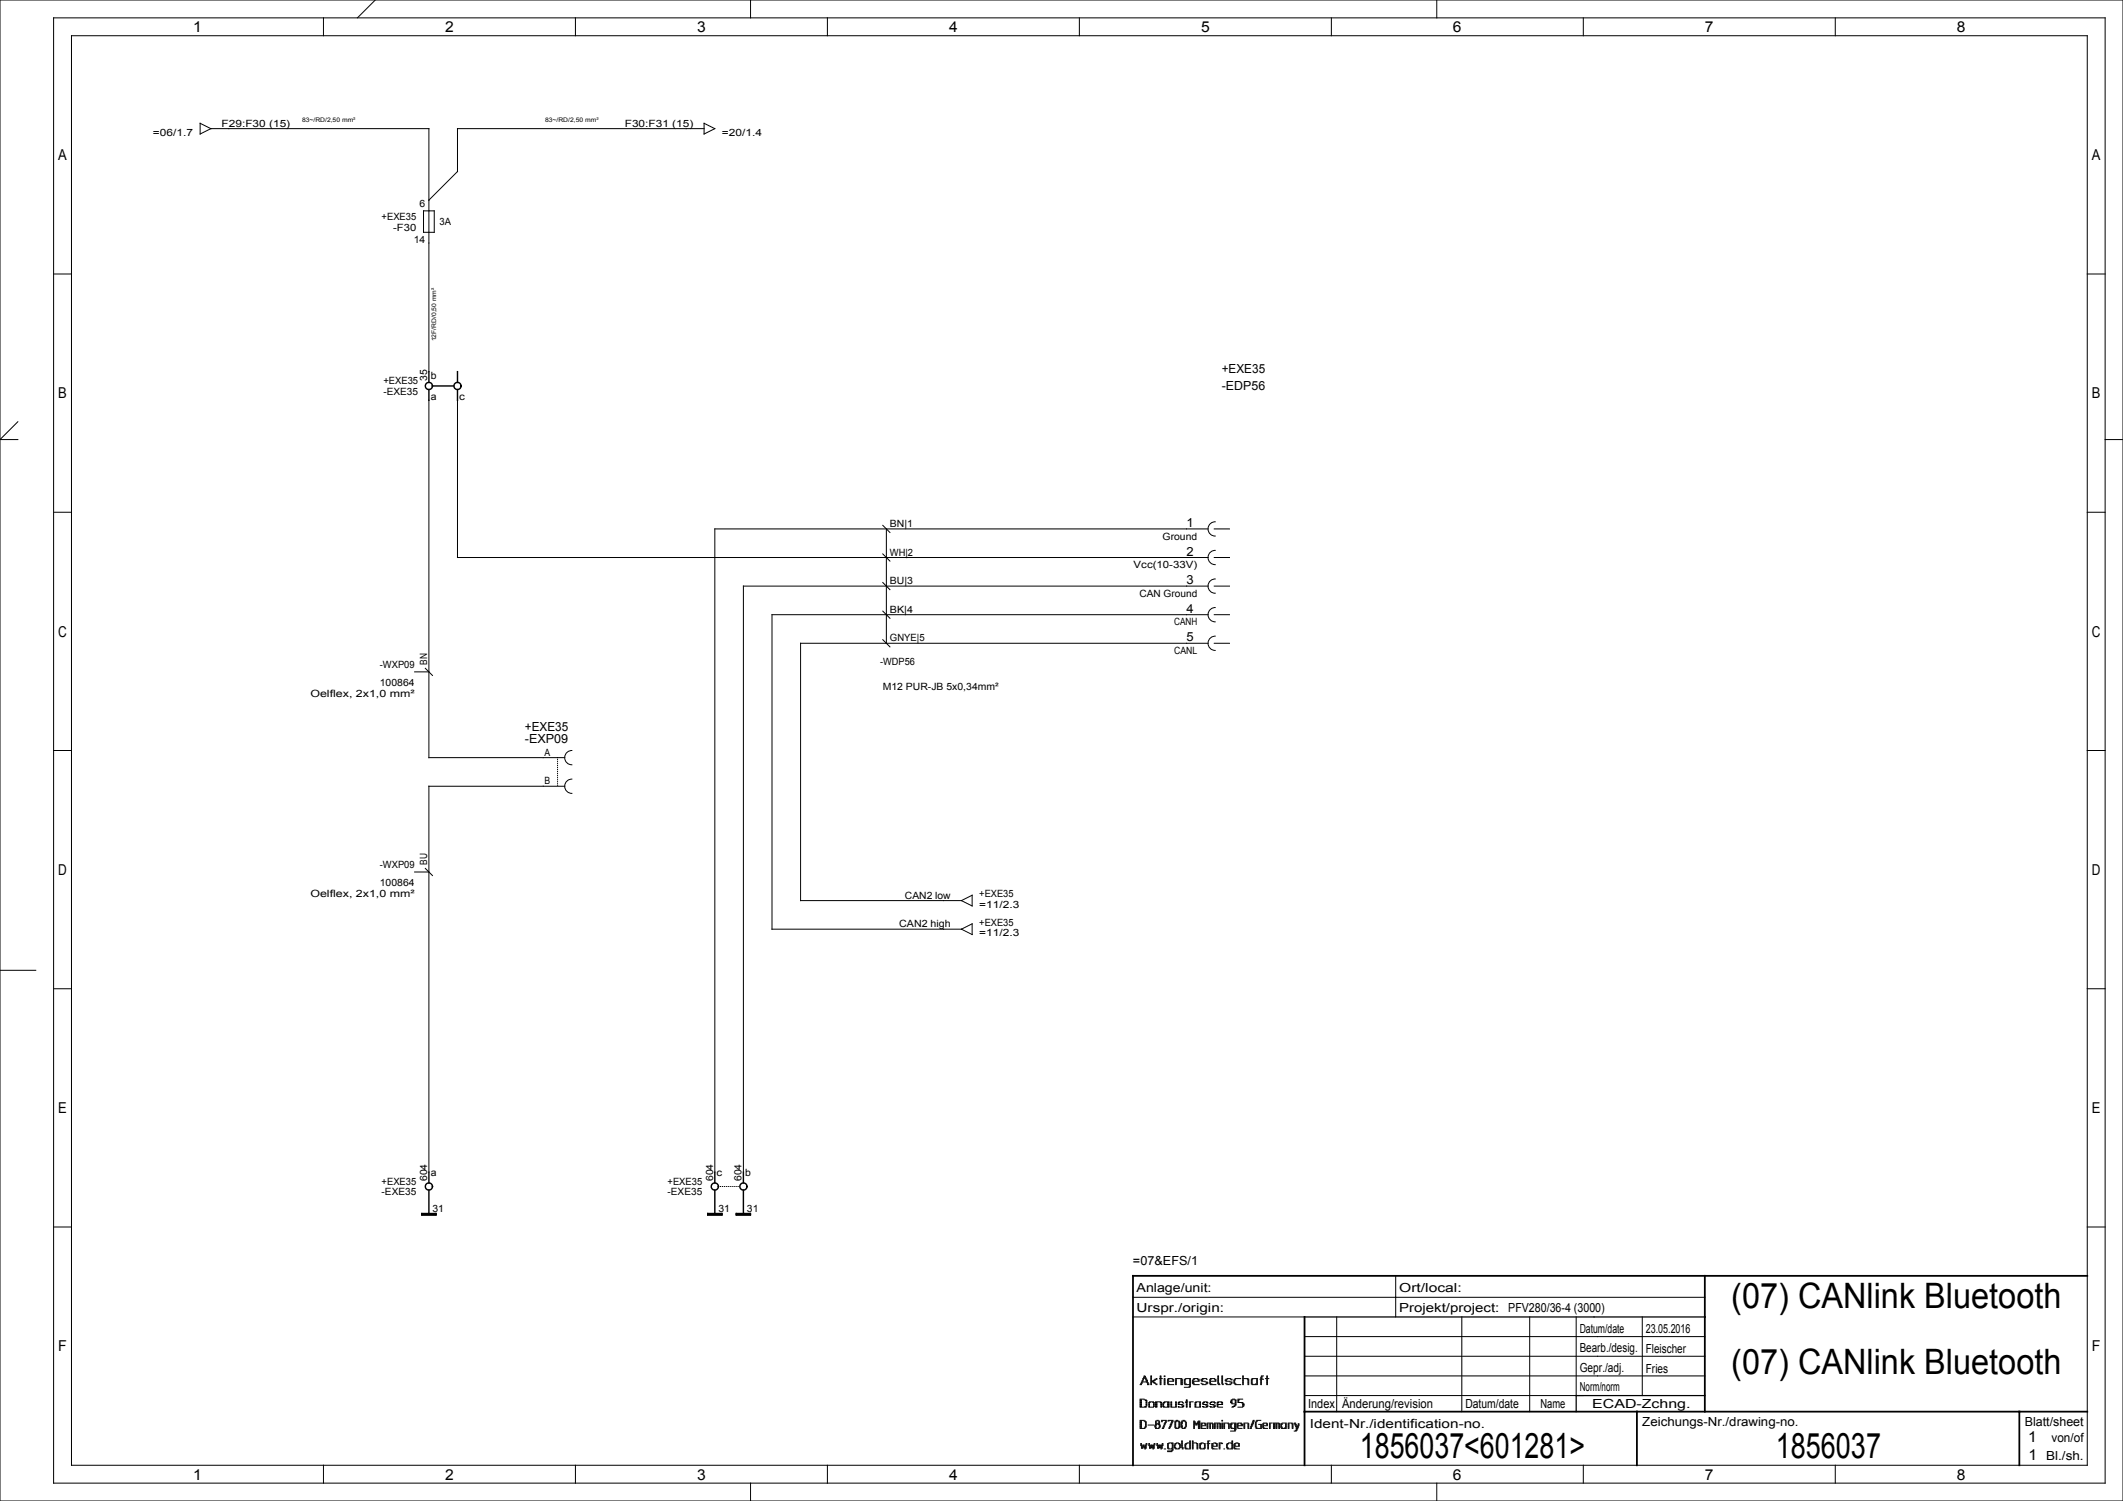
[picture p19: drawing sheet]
<svg xmlns="http://www.w3.org/2000/svg" width="594mm" height="420mm" viewBox="0 0 594 420" stroke-linecap="round" stroke-linejoin="round" font-family="sans-serif">
<defs><g id="words">
<g font-size="9.8">
<text x="484.4" y="365.9">(07) CANlink Bluetooth</text>
<text x="484.4" y="384.4">(07) CANlink Bluetooth</text>
<text x="380.5" y="408">1856037&lt;601281&gt;</text>
<text x="496.9" y="408">1856037</text>
</g>
<g font-size="4.2">
<text x="54" y="9">1</text>
<text x="124.5" y="9">2</text>
<text x="195" y="9">3</text>
<text x="265.5" y="9">4</text>
<text x="336" y="9">5</text>
<text x="406.5" y="9">6</text>
<text x="477" y="9">7</text>
<text x="547.5" y="9">8</text>
<text x="16.3" y="44.8">A</text>
<text x="585.3" y="44.8">A</text>
<text x="16.3" y="111.5">B</text>
<text x="585.3" y="111.5">B</text>
<text x="16.3" y="178.2">C</text>
<text x="585.3" y="178.2">C</text>
<text x="16.3" y="244.8">D</text>
<text x="585.3" y="244.8">D</text>
<text x="16.3" y="311.5">E</text>
<text x="585.3" y="311.5">E</text>
<text x="16.3" y="378.2">F</text>
<text x="585.3" y="378.2">F</text>
<text x="567.5" y="403.5">1</text>
<text x="54" y="414">1</text>
<text x="124.5" y="414">2</text>
<text x="195" y="414">3</text>
<text x="265.5" y="414">4</text>
<text x="336" y="414">5</text>
<text x="406.5" y="414">6</text>
<text x="477" y="414">7</text>
<text x="547.5" y="414">8</text>
<text x="567.5" y="408.5">1</text>
</g>
<g font-size="3.5">
<text x="341.9" y="104.5">+EXE35</text>
<text x="341.9" y="109">-EDP56</text>
<text x="332" y="147.5">1</text>
<text x="332" y="155.5">2</text>
<text x="332" y="163.5">3</text>
<text x="332" y="171.5">4</text>
<text x="332" y="179.5">5</text>
<text x="146.9" y="204.5">+EXE35</text>
<text x="146.9" y="208">-EXP09</text>
<text x="317" y="354">=07&amp;EFS/1</text>
<text x="318" y="361.5">Anlage/unit:</text>
<text x="391.5" y="361.5">Ort/local:</text>
<text x="318" y="367">Urspr./origin:</text>
<text x="391.5" y="367">Projekt/project:</text>
<text x="422" y="367">PFV280/36-4 (3000)</text>
<text x="442" y="372.9">Datum/date</text>
<text x="460.5" y="373">23.05.2016</text>
<text x="442" y="383.9">Gepr./adj.</text>
<text x="442" y="378.4">Bearb./desig.</text>
<text x="460.5" y="378.5">Fleischer</text>
<text x="442" y="389.3">Norm/norm</text>
<text x="460.5" y="384">Fries</text>
<text x="366" y="394">Index</text>
<text x="375.5" y="394">Änderung/revision</text>
<text x="410" y="394">Datum/date</text>
<text x="431" y="394">Name</text>
<text x="445.5" y="394">ECAD-Zchng.</text>
<text x="366.5" y="399.5">Ident-Nr./identification-no.</text>
<text x="459.5" y="399">Zeichungs-Nr./drawing-no.</text>
<text x="566.5" y="399">Blatt/sheet</text>
<text x="574" y="403.5">von/of</text>
<text x="572.5" y="408.5">Bl./sh.</text>
</g>
<g font-size="2.8">
<text x="62" y="35.5">F29:F30 (15)</text>
<text x="174.8" y="35.5">F30:F31 (15)</text>
<text x="42.8" y="38">=06/1.7</text>
<text x="202" y="38">=20/1.4</text>
<text x="117.4" y="58">6</text>
<text x="106.8" y="61.5">+EXE35</text>
<text x="110" y="64.5">-F30</text>
<text x="123" y="63">3A</text>
<text x="115.8" y="68">14</text>
<text x="107.3" y="107.5">+EXE35</text>
<text x="119.5" y="106.5" transform="rotate(-90 119.5 106.5)">35</text>
<text x="120.5" y="106">b</text>
<text x="107.3" y="110.5">-EXE35</text>
<text x="120.5" y="112">a</text>
<text x="128.5" y="112">c</text>
<text x="249" y="147.5">BN|1</text>
<text x="249" y="155.5">WH|2</text>
<text x="325.3" y="151">Ground</text>
<text x="317.2" y="159">Vcc(10-33V)</text>
<text x="249" y="163.5">BU|3</text>
<text x="318.8" y="167">CAN Ground</text>
<text x="249" y="171.5">BK|4</text>
<text x="249" y="179.5">GNYE|5</text>
<text x="328.5" y="175">CANH</text>
<text x="328.5" y="183">CANL</text>
<text x="106.3" y="187">-WXP09</text>
<text x="119.5" y="186" transform="rotate(-90 119.5 186)">BN</text>
<text x="246.3" y="186">-WDP56</text>
<text x="86.8" y="195">Oelflex, 2x1,0 mm²</text>
<text x="106.3" y="192">100864</text>
<text x="247" y="193">M12 PUR-JB 5x0,34mm²</text>
<text x="152.4" y="211.5">A</text>
<text x="152.4" y="219.5">B</text>
<text x="106.3" y="243">-WXP09</text>
<text x="119.5" y="242" transform="rotate(-90 119.5 242)">BU</text>
<text x="86.8" y="251">Oelflex, 2x1,0 mm²</text>
<text x="106.3" y="248">100864</text>
<text x="253.2" y="251.5">CAN2 low</text>
<text x="274" y="251">+EXE35</text>
<text x="274" y="254">=11/2.3</text>
<text x="251.6" y="259.5">CAN2 high</text>
<text x="274" y="262">=11/2.3</text>
<text x="274" y="259">+EXE35</text>
<text x="120.5" y="329">a</text>
<text x="200.5" y="329">c</text>
<text x="208.5" y="329">b</text>
<text x="106.8" y="334.5">-EXE35</text>
<text x="106.8" y="331.5">+EXE35</text>
<text x="119.5" y="330.5" transform="rotate(-90 119.5 330.5)">604</text>
<text x="186.8" y="331.5">+EXE35</text>
<text x="186.8" y="334.5">-EXE35</text>
<text x="199.5" y="330.5" transform="rotate(-90 199.5 330.5)">604</text>
<text x="207.5" y="330.5" transform="rotate(-90 207.5 330.5)">604</text>
<text x="121" y="339">31</text>
<text x="201" y="339">31</text>
<text x="209" y="339">31</text>
</g>
<g font-size="1.7">
<text x="84.5" y="34">83~/RD/2,50 mm²</text>
<text x="152.5" y="34">83~/RD/2,50 mm²</text>
<text x="122" y="95.5" transform="rotate(-90 122 95.5)">12F/RD/0,50 mm²</text>
</g>
</g></defs>
<g fill="none" stroke="#000" stroke-width=".28">
<path d="M0 0h594v420h-594zM15 5h574v410h-574zM20 10h564v400h-564zM90.5 5v5M105 0l-5 5M161 5v5M210 0v5M231.5 5v5M302 5v5M372.5 5v5M402 0v5M443 5v5"/>
<path d="M513.5 5v5M56 34.5l3 1.5-3 1.5zM59 36h61v68M197 36h-69v12l-8 8M197 34.5l3 1.5-3 1.5zM118.5 59h3v6h-3zM15 76.7h5M584 76.7h5M5 118l-5 5h5M120 112v100h38M128 112v44h210M589 123h5"/>
<path d="M15 143.3h5M247 147l2 2M247 155l2 2M248 148v32M338 148h-138v180M339.7 148h4.3M339.7 156h4.3M340 146a2 2 0 0 0-2 2 2 2 0 0 0 2 2M340 154a2 2 0 0 0-2 2 2 2 0 0 0 2 2M584 143.3h5M247 179l2 2M247 163l2 2"/>
<path d="M247 171l2 2M338 172h-122v88h53M338 180h-114v72h45M338 164h-130v164M339.7 172h4.3M339.7 164h4.3M339.7 180h4.3M340 170a2 2 0 0 0-2 2 2 2 0 0 0 2 2M340 162a2 2 0 0 0-2 2 2 2 0 0 0 2 2M340 178a2 2 0 0 0-2 2 2 2 0 0 0 2 2M116 188h4M119 187l2 2"/>
<path d="M15 210h5M160 210a2 2 0 0 0-2 2 2 2 0 0 0 2 2M160 218a2 2 0 0 0-2 2 2 2 0 0 0 2 2M584 210h5M158 220h-38v108M116 244h4M119 243l2 2M269 252l3-1.5v3zM0 271.5h10M15 276.7h5M269 260l3-1.5v3zM584 276.7h5"/>
<path d="M118 339.6h4M118 339.7h4M118 339.8h4M118 339.9h4M118 339.5h4v.5h-4zM198 339.6h4M198 339.7h4M198 339.8h4M198 339.9h4M198 339.5h4v.5h-4zM206 339.5h4v.5h-4zM206 339.6h4"/>
<path d="M206 339.7h4M206 339.8h4M206 339.9h4M15 343.3h5M390.5 357v11.5M584 343.3h5M317 363h160M317 368.5h48M365 379.5h112M365 374h112M374 368.5v26.5M409 368.5v26.5"/>
<path d="M428 368.5v26.5M441 368.5v22M459.5 368.5v22M319 398h.4M319 387.4h.4M319 398.6h.4M319 399.5h.4M319 393h.4M319 399.1h.4M319 398.8h.4M319 398.9h.4M319 392.1h.4"/>
<path d="M319 392.6h.4M319 399.3h.4M319 397.6h.4M319 392.8h.4M319 398.4h.4M319 392.4h.4M319 399.7h1.3M319 393.6h.4M319 393.8h1.7M319 398.2h.4M319 393.2h.4M319 392.3h.4"/>
<path d="M319 391.9h.4M319 391.7h.4M319 397.8h.4M319 393.4h.4M319 397.4h1.1M319 391.5h1.1M319.2 387.1h.4M319.2 387.2h.2M319.4 386.9h.2M319.4 386.7h1.7M319.6 386.5h.2M319.6 386.3h.2"/>
<path d="M319.8 385.9h.1M319.8 385.7h.3M319.8 386.1h.1M319.9 385.6h.2M319.9 385.4h.6M320.1 397.6h.4M320.1 385h.2M320.1 385.2h.4M320.1 391.7h.6M320.3 399.5h.2M320.3 399.3h.4M320.3 385.6h.4"/>
<path d="M320.3 393.6h.4M320.3 397.8h.4M320.5 385.9h.4M320.5 398h.2M320.5 398.6h.2M320.5 399.1h.2M320.5 398.8h.2M320.5 398.9h.2M320.5 398.4h.2M320.5 385.7h.2M320.5 398.2h.2M320.5 391.9h.4"/>
<path d="M320.7 386.5h.4M320.7 393h.2M320.7 392.1h.2M320.7 392.6h.2M320.7 392.8h.2M320.7 392.4h.2M320.7 393.2h.2M320.7 386.1h.2M320.7 386.3h.4M320.7 392.3h.2M320.7 393.4h.2M320.9 386.9h.4"/>
<path d="M321.1 387.4h.3M321.1 387.1h.2M321.1 387.2h.3M321.3 398.8h1.5M321.4 393h.2M321.4 392.6h.2M321.4 392.8h.2M321.4 392.4h.4M321.4 393.6h.2M321.4 393.8h1.4M321.4 393.2h.2M321.4 393.4h.2"/>
<path d="M321.6 392.3h1.2M322 385.9h.2M322 387.4h.2M322 386.5h.2M322 387.1h.2M322 386.9h.2M322 386.7h.4M322 385h.2M322 385.6h.2M322 385.7h.2M322 387.2h.2M322 386.1h.2"/>
<path d="M322 385.2h.2M322 386.3h.2M322 385.4h.2M322.4 386.5h.4M322.6 386.7h.3M322.6 392.4h.3M322.6 386.3h.5M322.8 393h.1M322.8 392.6h.1M322.8 386.9h.3M322.8 392.8h.1M322.8 393.6h.1"/>
<path d="M322.8 393.2h.1M322.8 393.4h.1M322.9 387.1h.4M322.9 386.1h.4M323.1 385.9h.6M323.1 399.1h.2M323.1 398.8h.4M323.1 398.9h.4M323.1 399.3h.4M323.3 398h.2M323.3 398.6h.4M323.3 399.5h.2"/>
<path d="M323.3 393h.4M323.3 392.6h.4M323.3 397.6h.4M323.3 392.8h.4M323.3 398.4h1.1M323.3 392.4h.4M323.3 399.7h1M323.3 393.6h.4M323.3 393.8h.4M323.3 387.2h.4M323.3 398.2h.2M323.3 393.2h.4"/>
<path d="M323.3 392.3h1.5M323.3 397.8h.2M323.3 393.4h.4M323.5 387.4h.2M323.5 385.7h.2M323.7 397.4h.4M324.1 398.6h.3M324.1 397.6h.3M324.1 398.2h.3M324.3 398h.1M324.3 399.5h.1M324.3 398.8h.3"/>
<path d="M324.3 399.3h.3M324.3 397.8h.1M324.4 399.1h.2M324.4 398.9h.2M324.4 385.7h.8M324.6 385.9h.2M324.6 387.4h.2M324.6 386.5h.2M324.6 387.1h.2M324.6 386.9h.2M324.6 386.7h.2M324.6 385h.2"/>
<path d="M324.6 392.4h.4M324.6 385.6h.2M324.6 387.2h.2M324.6 386.1h.2M324.6 385.2h.2M324.6 386.3h.2M324.6 385.4h.2M324.8 393h.2M324.8 392.6h.2M324.8 392.8h.2M324.8 393.6h.2M324.8 393.8h.2"/>
<path d="M324.8 393.2h.2M324.8 393.4h.2M325 397.6h.2M325 397.8h.2M325 397.4h1.3M325.2 399.7h.4M325.4 399.5h.2M325.4 393h.2M325.4 392.6h.4M325.4 399.3h.4M325.4 392.8h.2M325.4 393.6h.4"/>
<path d="M325.4 393.2h.2M325.4 393.4h.2M325.6 399.1h.2M325.6 398.9h.2M325.6 392.4h.3M325.6 393.8h1.5M325.8 385.9h.1M325.8 387.4h.1M325.8 386.5h.1M325.8 398.6h.1M325.8 398.8h.1M325.8 387.1h.1"/>
<path d="M325.8 386.9h.1M325.8 386.7h.1M325.8 398.4h.3M325.8 385h.1M325.8 385.7h.1M325.8 387.2h.1M325.8 386.1h.1M325.8 385.2h.1M325.8 386.3h.1M325.8 392.3h1.3M325.9 398h.4M325.9 398.2h.2"/>
<path d="M326.1 397.6h.4M326.1 397.8h.2M326.7 385.9h.4M326.7 386.5h1.7M326.7 393h.4M326.7 387.1h.2M326.7 392.6h.4M326.7 386.9h.2M326.7 386.7h.2M326.7 392.8h.4M326.7 392.4h.4M326.7 393.6h.4"/>
<path d="M326.7 387.2h.4M326.7 393.2h.4M326.7 386.1h.2M326.7 386.3h.2M326.7 393.4h.4M326.9 387.4h1.5M326.9 397.6h.2M326.9 385.7h1.1M326.9 397.4h1.3M327.1 399.5h.3M327.1 399.7h.2M327.3 399.1h.3"/>
<path d="M327.3 399.3h.1M327.4 398.6h.4M327.4 398.8h.4M327.4 398.9h.2M327.6 393h.2M327.6 392.6h.2M327.6 392.8h.2M327.6 398.4h.2M327.6 392.4h.2M327.6 393.6h.2M327.6 393.8h1.5M327.6 398.2h.4"/>
<path d="M327.6 393.2h.2M327.6 392.3h.2M327.6 393.4h.2M327.8 398h.2M327.8 397.6h.4M327.8 397.8h.4M328 385.9h.4M328.2 386.1h.2M328.2 386.3h.2M328.8 398h.1M328.8 398.6h.1M328.8 399.5h.3"/>
<path d="M328.8 399.1h.1M328.8 398.8h.1M328.8 398.9h.1M328.8 399.3h.1M328.8 397.6h.5M328.8 398.4h.1M328.8 398.2h.1M328.8 397.8h.3M328.9 385.9h.2M328.9 387.4h.2M328.9 386.5h.2M328.9 393h.2"/>
<path d="M328.9 387.1h.2M328.9 392.6h.2M328.9 386.9h.2M328.9 386.7h.2M328.9 392.8h.2M328.9 392.4h.2M328.9 399.7h.8M328.9 393.6h.2M328.9 385.7h1.7M328.9 387.2h.2M328.9 393.2h.2M328.9 386.1h.2"/>
<path d="M328.9 386.3h.2M328.9 392.3h.2M328.9 393.4h.2M329.1 397.4h.4M329.5 397.6h.4M329.7 399.5h.4M329.7 393h1.1M329.7 392.6h.2M329.7 399.3h.4M329.7 392.8h.2M329.7 392.4h.4M329.7 393.6h.2"/>
<path d="M329.7 393.8h1.3M329.7 397.8h.4M329.9 398h.2M329.9 398.6h.2M329.9 399.1h.2M329.9 398.8h.2M329.9 398.9h.2M329.9 398.4h.2M329.9 398.2h.2M329.9 392.3h.9M330.4 385.9h.4M330.4 398h.4"/>
<path d="M330.4 387.4h.4M330.4 386.5h.4M330.4 398.6h.2M330.4 399.1h.4M330.4 398.8h.2M330.4 398.9h.4M330.4 387.1h.4M330.4 386.9h.4M330.4 399.3h.4M330.4 386.7h.4M330.4 398.4h.4M330.4 387.2h.4"/>
<path d="M330.4 398.2h.4M330.4 386.1h.4M330.4 386.3h.4M330.6 399.5h.2M330.6 397.6h.6M330.6 393.2h.6M330.6 397.8h.2M330.8 392.4h.2M330.8 399.7h.8M330.8 393.6h.4M331 392.6h.2M331 393.4h.2"/>
<path d="M331 397.4h.4M331.4 385.9h.4M331.4 386.5h.2M331.4 399.5h.4M331.4 387.1h.2M331.4 386.9h.2M331.4 386.7h.2M331.4 397.6h.4M331.4 388.2h1.5M331.4 387.2h.5M331.4 386.1h.2M331.4 386.3h.2"/>
<path d="M331.6 387.4h1.5M331.6 399.3h.2M331.6 397.8h.2M331.8 398h.1M331.8 398.6h.1M331.8 399.1h.1M331.8 398.8h.1M331.8 398.9h.1M331.8 398.4h.1M331.8 392.4h.3M331.8 385.7h1.3M331.8 398.2h.1"/>
<path d="M331.8 392.3h.5M331.9 393h.2M331.9 392.1h.2M331.9 392.6h.2M331.9 392.8h.2M331.9 393.6h.2M331.9 393.8h.2M331.9 393.2h.2M331.9 391.9h.2M331.9 391.7h.2M331.9 393.4h.2M332.7 388h.4"/>
<path d="M332.9 385.9h.2M332.9 386.5h.2M332.9 393h.2M332.9 387.1h.2M332.9 392.6h.2M332.9 386.9h.2M332.9 386.7h.2M332.9 392.8h.2M332.9 392.4h.2M332.9 393.6h.2M332.9 393.8h.2M332.9 387.2h.2"/>
<path d="M332.9 393.2h.2M332.9 386.1h.2M332.9 386.3h.2M332.9 392.3h.9M332.9 393.4h.2M332.9 387.6h.2M332.9 387.8h.2M333.6 386.5h1.9M333.6 387.1h.4M333.6 386.9h.4M333.6 386.7h.4M333.6 386.3h.2"/>
<path d="M333.8 385.9h.4M333.8 387.2h.4M333.8 386.1h.2M334 398h.4M334 387.4h1.5M334 398.6h.2M334 399.5h.2M334 399.1h.2M334 398.8h.2M334 398.9h.2M334 399.3h.2M334 397.6h.2"/>
<path d="M334 398.4h.2M334 399.7h.2M334 385.7h1.1M334 398.2h.2M334 397.8h.4M334.4 393h.2M334.4 392.6h.2M334.4 392.8h.2M334.4 398.4h.4M334.4 392.4h.4M334.4 393.6h.2M334.4 393.8h1.5"/>
<path d="M334.4 398.2h.2M334.4 393.2h.2M334.4 393.4h.2M334.6 398.6h.3M334.6 398.8h.3M334.6 392.3h1.3M334.9 398.4h.2M334.9 398.2h.2M335.1 385.9h.4M335.1 398h.6M335.1 386.1h.4M335.1 397.8h.6"/>
<path d="M335.3 398.6h.4M335.3 399.5h.4M335.3 399.1h.4M335.3 398.8h.4M335.3 398.9h.4M335.3 399.3h.4M335.3 397.6h.4M335.3 398.4h.4M335.3 399.7h.4M335.3 398.2h.4M335.3 386.3h.2M335.7 393h.2"/>
<path d="M335.7 392.6h.2M335.7 392.8h.2M335.7 392.4h.2M335.7 393.6h.2M335.7 393.2h.2M335.7 393.4h.2M336.1 385.9h.5M336.1 398.6h.2M336.1 399.5h.2M336.1 399.1h.2M336.1 398.8h.2M336.1 398.9h1.3"/>
<path d="M336.1 387.1h.2M336.1 399.3h.2M336.1 398.4h.3M336.1 399.7h1.3M336.1 398.2h1.1M336.1 386.1h.3M336.1 386.3h.3M336.3 386.5h.9M336.3 387.2h.3M336.4 387.4h1M336.4 392.6h.2M336.4 392.8h.4"/>
<path d="M336.4 393.6h.4M336.4 385.7h1.2M336.6 393h1.1M336.6 392.4h.4M336.6 393.8h1.1M336.8 392.3h.9M337 398.4h.4M337.2 398.6h.2M337.2 398.8h.2M337.2 386.7h.5M337.4 387.2h.3M337.4 393.2h.5"/>
<path d="M337.6 385.9h.1M337.6 387.1h.3M337.6 386.9h.3M337.6 392.4h.3M337.6 393.6h.3M337.7 398.6h.2M337.7 399.5h.2M337.7 399.1h.2M337.7 398.8h.2M337.7 398.9h.2M337.7 392.6h.2M337.7 399.3h.2"/>
<path d="M337.7 398.4h.2M337.7 399.7h.2M337.7 398.2h1.6M337.7 393.4h.2M338.5 385.9h.4M338.5 386.5h1.7M338.5 398.6h.2M338.5 399.5h.2M338.5 399.1h.2M338.5 398.8h.2M338.5 398.9h.2M338.5 387.1h.2"/>
<path d="M338.5 392.6h.2M338.5 386.9h.2M338.5 399.3h.2M338.5 386.7h.2M338.5 392.8h.2M338.5 398.4h.2M338.5 399.7h.2M338.5 393.6h.4M338.5 387.2h.6M338.5 386.1h.2M338.5 386.3h.2M338.7 387.4h1.5"/>
<path d="M338.7 393h.9M338.7 392.4h.4M338.7 385.7h1.1M338.7 393.8h1.1M338.9 392.3h.9M339.1 398.4h.3M339.3 398.6h.1M339.3 399.5h.1M339.3 399.1h.1M339.3 398.8h.1M339.3 398.9h.1M339.3 399.3h.1"/>
<path d="M339.3 399.7h.1M339.4 393.2h.6M339.6 392.4h.4M339.6 393.6h.4M339.8 385.9h.4M339.8 398.6h.2M339.8 399.5h.2M339.8 399.1h.2M339.8 398.8h.2M339.8 398.9h.2M339.8 392.6h.2M339.8 399.3h.2"/>
<path d="M339.8 398.4h.2M339.8 399.7h.2M339.8 398.2h1.5M339.8 393.4h.2M340 386.1h.2M340 386.3h.2M340.6 398.6h.1M340.6 399.5h.1M340.6 393h1.5M340.6 399.1h.1M340.6 398.8h.1M340.6 398.9h.1"/>
<path d="M340.6 392.6h.1M340.6 399.3h.1M340.6 392.8h.1M340.6 398.4h.1M340.6 392.4h.3M340.6 399.7h.1M340.6 393.6h.1M340.6 393.2h.1M340.6 393.4h.1M340.7 385.9h.2M340.7 386.5h.2M340.7 387.1h.4"/>
<path d="M340.7 386.9h.2M340.7 386.7h.2M340.7 385h.2M340.7 385.6h.2M340.7 385.7h.2M340.7 393.8h1.4M340.7 387.2h.4M340.7 386.1h.2M340.7 385.2h.2M340.7 386.3h.2M340.7 392.3h1.2M340.7 385.4h.2"/>
<path d="M340.9 387.4h.4M341.1 398.4h.4M341.3 398.6h.2M341.3 399.5h.2M341.3 399.1h.2M341.3 398.8h.2M341.3 398.9h.2M341.3 399.3h.2M341.3 399.7h.2M341.7 392.4h.4M341.9 385.9h.2M341.9 386.5h.2"/>
<path d="M341.9 398.6h.2M341.9 399.5h.2M341.9 399.1h.2M341.9 398.8h.2M341.9 398.9h.2M341.9 387.1h.2M341.9 392.6h.2M341.9 386.9h.2M341.9 399.3h.2M341.9 386.7h.2M341.9 397.6h.2M341.9 392.8h.2"/>
<path d="M341.9 398.4h.2M341.9 385h.2M341.9 399.7h.2M341.9 385.6h.2M341.9 385.7h.2M341.9 387.2h.3M341.9 398.2h.2M341.9 386.1h.2M341.9 385.2h.2M341.9 386.3h.2M341.9 385.4h.2M341.9 397.4h.2"/>
<path d="M342.1 387.4h.1M342.4 398.6h.2M342.4 399.5h.2M342.4 399.1h.2M342.4 398.8h.2M342.4 398.9h.2M342.4 399.3h.2M342.4 398.4h.2M342.4 399.7h.2M342.4 398.2h1.3M342.8 387.1h.4M342.8 386.1h.4"/>
<path d="M342.8 386.3h.4M343 385.9h.4M343 386.5h1.1M343 387.2h.4M343.2 387.4h1.1M343.4 385.7h.9M343.6 398.4h.3M343.7 398.6h.2M343.7 399.5h.2M343.7 399.1h.2M343.7 398.8h.2M343.7 398.9h.2"/>
<path d="M343.7 399.3h.2M343.7 399.7h.2M344.1 386.7h.6M344.1 387.2h.4M344.3 385.9h.4M344.3 398.6h.4M344.3 399.5h.4M344.3 399.1h.2M344.3 398.8h.2M344.3 398.9h.2M344.3 392.1h.4M344.3 399.3h.2"/>
<path d="M344.3 398.4h.4M344.3 392.4h.4M344.3 392.3h.4M344.5 387.1h.2M344.5 392.6h.4M344.5 386.9h.2M344.5 399.7h1.3M344.5 398.2h1.3M344.5 386.1h.2M344.5 391.9h.2M344.5 391.7h.4M344.7 392.8h1.1"/>
<path d="M344.7 393.8h.4M344.9 393.6h.5M344.9 391.5h.5M345.2 386.5h.2M345.2 387.1h.4M345.2 386.9h.2M345.2 386.7h.2M345.2 386.1h.4M345.2 386.3h.2M345.2 391.7h.6M345.2 393.4h.4M345.4 385.9h.2"/>
<path d="M345.4 398.6h.4M345.4 399.5h.4M345.4 399.1h.4M345.4 398.8h.4M345.4 398.9h.4M345.4 399.3h.4M345.4 399.9h.4M345.4 398.4h.4M345.4 387.2h.4M345.4 393.2h.4M345.6 387.4h1.5M345.6 393h.2"/>
<path d="M345.6 392.1h.2M345.6 392.6h.2M345.6 392.4h.2M345.6 385.7h1.5M345.6 392.3h.2M345.6 391.9h.2M346.2 398.6h.2M346.2 399.5h.2M346.2 399.1h.2M346.2 398.8h.2M346.2 398.9h1.5M346.2 399.3h.2"/>
<path d="M346.2 398.4h.4M346.4 392.1h.2M346.4 392.4h1.3M346.4 399.7h1.1M346.4 393.8h1.3M346.4 398.2h.9M346.4 392.3h.2M346.4 391.9h.2M346.4 391.7h.3M346.4 391.5h1.3M347.1 398.4h.4M347.3 398.6h.4"/>
<path d="M347.3 398.8h.4M347.5 392.6h.4M347.7 385.9h.2M347.7 387.4h.2M347.7 386.5h.2M347.7 393h.4M347.7 387.1h.2M347.7 386.9h.2M347.7 386.7h.2M347.7 392.8h.4M347.7 385h.2M347.7 385.6h.2"/>
<path d="M347.7 393.6h.2M347.7 385.7h1.5M347.7 387.2h.2M347.7 393.2h.4M347.7 386.1h.2M347.7 385.2h.2M347.7 386.3h.2M347.7 385.4h.2M347.7 393.4h.4M348.1 398.6h.1M348.1 399.5h.1M348.1 399.1h.1"/>
<path d="M348.1 398.8h.1M348.1 398.9h.1M348.1 399.3h.1M348.1 398.4h.1M348.1 399.7h.1M348.1 398.2h1.1M349 385.9h.4M349.2 387.4h.2M349.2 386.5h.2M349.2 398.6h.2M349.2 399.5h.2M349.2 399.1h.2"/>
<path d="M349.2 398.8h.2M349.2 398.9h.2M349.2 387.1h.2M349.2 386.9h.2M349.2 399.3h.2M349.2 386.7h.2M349.2 398.4h.2M349.2 399.7h.2M349.2 387.2h.2M349.2 386.1h.2M349.2 386.3h.2M349.7 399.7h.4"/>
<path d="M349.9 399.5h.2M349.9 399.1h.4M349.9 399.3h.2M350.1 385.9h.4M350.1 386.5h.2M350.1 398.6h.4M350.1 398.8h.4M350.1 398.9h.2M350.1 387.1h.2M350.1 386.9h.2M350.1 386.7h.2M350.1 387.2h.4"/>
<path d="M350.1 386.1h.2M350.1 386.3h.2M350.3 387.4h1.1M350.3 398.4h.4M350.3 385.7h1.5M350.3 398.2h.4M350.5 398h.2M350.5 397.6h.4M350.5 397.8h.4M350.7 397.4h.2M351.2 398h.2M351.2 398.6h.2"/>
<path d="M351.2 399.1h.2M351.2 398.8h.2M351.2 398.9h.2M351.2 399.3h.4M351.2 398.4h.2M351.2 387.2h.6M351.2 398.2h.2M351.4 399.5h.2M351.4 397.6h.4M351.4 399.7h1.5M351.4 397.8h.2M351.6 385.9h.2"/>
<path d="M351.6 387.4h.2M351.6 386.5h.2M351.6 387.1h.2M351.6 386.9h.2M351.6 386.7h.2M351.6 386.1h.2M351.6 386.3h.2M351.6 397.4h1.1M352.2 398.6h.7M352.6 385.9h.9M352.7 387.4h.2M352.7 386.5h.2"/>
<path d="M352.7 399.5h.2M352.7 399.1h.2M352.7 398.8h.2M352.7 398.9h.2M352.7 387.1h.2M352.7 386.9h.2M352.7 399.3h.2M352.7 386.7h.2M352.7 385.6h.2M352.7 385.7h.4M352.7 387.2h.2M352.7 386.1h.2"/>
<path d="M352.7 386.3h.2M352.7 385.4h.4M352.9 385h.6M352.9 385.2h.2M353.3 398.6h.2M353.3 399.5h.4M353.3 399.1h.2M353.3 398.8h.2M353.3 398.9h1.3M353.3 399.3h.2M353.3 398.4h.4M353.5 399.7h1.1"/>
<path d="M353.5 398.2h.9M354.1 385.7h.9M354.2 398.4h.4M354.4 385.9h.2M354.4 387.4h.2M354.4 386.5h.2M354.4 398.6h.2M354.4 398.8h.2M354.4 387.1h.2M354.4 386.9h.2M354.4 386.7h.2M354.4 385h.2"/>
<path d="M354.4 385.6h.2M354.4 387.2h.2M354.4 386.1h.2M354.4 385.2h.2M354.4 386.3h.2M354.4 385.4h.2M355.2 398.6h.2M355.2 399.5h.2M355.2 399.1h.2M355.2 398.8h.2M355.2 398.9h.2M355.2 399.3h.2"/>
<path d="M355.2 398.4h.2M355.2 399.7h.2M355.2 398.2h.7M356.3 398.6h.4M356.3 399.5h.4M356.3 399.1h.4M356.3 398.8h.4M356.3 398.9h.4M356.3 399.3h.4M356.3 398.4h.4M356.3 399.7h.4M356.3 398.2h1.5"/>
<path d="M357.1 398.6h.1M357.1 399.5h.1M357.1 399.1h.1M357.1 398.8h.1M357.1 398.9h.1M357.1 399.3h.1M357.1 398.4h.1M357.1 399.7h.1M357.6 398.4h.4M357.8 398.6h.2M357.8 399.5h.2M357.8 399.1h.2"/>
<path d="M357.8 398.8h.2M357.8 398.9h.2M357.8 399.3h.2M357.8 399.7h.2M358.4 398.6h.3M358.4 399.5h.3M358.4 399.1h.2M358.4 398.8h.2M358.4 398.9h.2M358.4 399.3h.3M358.4 398.4h.3M358.6 399.7h1.3"/>
<path d="M358.7 398.2h1.2M359.5 399.5h.4M359.7 398.6h.2M359.7 399.1h.2M359.7 398.8h.2M359.7 398.9h.2M359.7 399.3h.2M359.7 398.4h.2M360.4 398.6h.2M360.4 399.5h.2M360.4 399.1h.2M360.4 398.8h.2"/>
<path d="M360.4 398.9h.2M360.4 399.3h.2M360.4 398.4h.2M360.4 399.7h.2M360.4 398.2h1.2M361.4 398.4h.3M361.6 398.6h.1M361.6 399.5h.1M361.6 399.1h.1M361.6 398.8h.1M361.6 398.9h.1M361.6 399.3h.1"/>
<path d="M361.6 399.7h.1M362.1 398.4h.4M362.1 398.2h.4M362.3 398.6h.4M362.3 398.8h.4M362.5 399.1h.4M362.5 398.9h.2M362.7 399.5h.6M362.7 399.3h.6M362.7 399.9h.4M362.7 399.7h.4M363.1 399.1h.2"/>
<path d="M363.1 398.9h.3M363.3 398.6h.1M363.3 398.8h.1M363.3 398.4h.1M365 385h112M365 390.5h78M90.5 410v5M161 410v5M210 415v5M231.5 410v5M302 410v5M319.2 403.9h.2"/>
<path d="M319.2 404.3h.2M319.2 404.1h.2M319.2 404.5h.2M319.4 404.9h.5M319.4 405.2h.4M319.4 404.7h.2M319.4 405.1h.4M319.8 404.7h.5M319.8 404.3h.3M319.8 404.5h.3M320.1 404.9h.6M320.1 405.1h.6"/>
<path d="M320.3 405.4h.2M320.3 405.2h.4M320.5 404.7h.2M320.5 404.3h.4M320.5 404.5h.2M320.7 403.9h.2M320.7 404.1h.2M321.4 403.9h.2M321.4 404.3h.4M321.4 404.1h.2M321.4 404.5h.4M321.6 404.9h.6"/>
<path d="M321.6 405.2h.4M321.6 404.7h.2M321.6 405.1h.6M322 404.7h.6M322 404.5h.6M322.2 404.3h.2M322.4 404.9h.5M322.4 405.1h.5M322.6 405.4h.2M322.6 405.2h.3M322.8 404.7h.1M322.8 404.3h.3"/>
<path d="M322.8 404.5h.1M322.9 403.9h.2M322.9 404.1h.2M323.7 403.9h.2M323.7 404.3h.4M323.7 404.1h.2M323.7 404.5h.4M323.9 404.9h.5M323.9 405.2h.4M323.9 404.7h.2M323.9 405.1h.5M324.3 404.7h.5"/>
<path d="M324.3 404.5h.5M324.4 404.3h.2M324.6 404.9h.6M324.6 405.1h.6M324.8 405.4h.2M324.8 405.2h.4M325 404.7h.2M325 404.3h.4M325 404.5h.4M325.2 403.9h.2M325.2 404.1h.2M325.8 405.4h.3"/>
<path d="M326.7 404.9h.2M326.7 405.2h.4M326.7 404.7h.2M326.7 403.9h.4M326.7 404.3h.2M326.7 404.1h.2M326.7 404.5h.2M326.7 405.1h.2M326.7 406.2h1.1M326.7 406h1.3M326.9 405.4h1.3M327.1 403.7h1.1"/>
<path d="M327.8 405.2h.4M327.8 403.9h.4M327.8 405.8h.4M328 404.9h.2M328 404.7h.2M328 404.3h.2M328 404.1h.2M328 404.5h.2M328 405.1h.2M328 405.6h.2M328.6 404.9h.2M328.6 404.7h.2"/>
<path d="M328.6 404.3h.3M328.6 404.5h.2M328.6 405.1h.3M328.8 405.2h.3M328.8 403.9h.3M328.8 404.1h.1M328.9 405.4h1M329.1 403.7h.6M329.7 405.2h.4M329.7 403.9h.4M329.9 404.1h.4M330.1 404.9h.2"/>
<path d="M330.1 404.7h.2M330.1 404.3h.2M330.1 404.5h.2M330.1 405.1h.2M330.6 404.9h.2M330.6 403.2h.2M330.6 404.7h.2M330.6 403.9h.2M330.6 404.3h.2M330.6 404.1h.2M330.6 403.4h.2M330.6 404.5h.2"/>
<path d="M330.6 405.1h.4M330.6 403.7h.2M330.6 403.6h.2M330.8 405.4h.2M330.8 405.2h.2M331.6 404.9h.2M331.6 405.2h.5M331.6 404.7h.2M331.6 404.3h.2M331.6 404.1h.3M331.6 404.5h.2M331.6 405.1h.2"/>
<path d="M331.8 405.4h1.3M331.8 403.9h.3M332.1 403.7h1M332.9 404.9h.2M332.9 403.2h.2M332.9 405.2h.2M332.9 404.7h.2M332.9 403.9h.2M332.9 404.3h.2M332.9 404.1h.2M332.9 403.4h.2M332.9 404.5h.2"/>
<path d="M332.9 405.1h.2M332.9 403.6h.2M333.6 405.4h.2M333.6 404.9h.2M333.6 403.2h.2M333.6 405.2h.2M333.6 404.7h.2M333.6 403.9h.2M333.6 404.3h.2M333.6 404.1h.2M333.6 403.4h.2M333.6 404.5h.2"/>
<path d="M333.6 405.1h.2M333.6 403.7h1.2M333.6 403.6h.2M334.8 403.9h.3M334.9 405.4h.2M334.9 404.9h.2M334.9 405.2h.2M334.9 404.7h.2M334.9 404.3h.2M334.9 404.1h.2M334.9 404.5h.2M334.9 405.1h.2"/>
<path d="M335.7 404.9h.2M335.7 405.2h.4M335.7 404.7h.2M335.7 403.9h.6M335.7 404.3h.2M335.7 404.1h.4M335.7 404.5h.2M335.7 405.1h.2M335.9 405.4h1.1M336.1 403.7h.5M336.6 405.2h.6M336.8 403.9h.4"/>
<path d="M337 404.9h.2M337 404.7h.2M337 404.3h.2M337 404.1h.2M337 404.5h.2M337 405.1h.2M337.7 403.9h.8M337.9 405.4h.2M337.9 404.9h.2M337.9 403.2h.6M337.9 405.2h.2M337.9 404.7h.2"/>
<path d="M337.9 404.3h.2M337.9 404.1h.2M337.9 403.4h.2M337.9 404.5h.2M337.9 405.1h.2M337.9 403.7h.2M337.9 403.6h.2M339.1 404.9h.2M339.1 405.2h.5M339.1 404.7h1.5M339.1 403.9h.3M339.1 404.3h.2"/>
<path d="M339.1 404.1h.3M339.1 404.5h.3M339.1 405.1h.2M339.3 405.4h1.3M339.6 403.7h.6M340 403.9h.6M340.4 404.3h.2M340.4 404.1h.2M340.4 404.5h.2M341.1 405.4h.2M341.1 404.9h.2M341.1 405.2h.2"/>
<path d="M341.1 404.7h.2M341.1 403.9h.2M341.1 404.3h.2M341.1 404.1h.2M341.1 404.5h.2M341.1 405.1h.2M341.1 403.7h.8M341.7 403.9h.4M342.4 405.4h.2M343.2 404.9h.2M343.2 404.7h.2M343.2 404.3h.2"/>
<path d="M343.2 404.1h.4M343.2 404.5h.2M343.2 405.1h.4M343.4 405.4h1.5M343.4 405.2h.3M343.4 403.9h.3M343.7 403.7h1.2M344.3 400.4h1.3M344.5 405.2h.4M344.5 403.9h.4M344.7 404.9h.2M344.7 403.2h.2"/>
<path d="M344.7 404.7h.2M344.7 404.3h.2M344.7 404.1h.2M344.7 403.4h.2M344.7 404.5h.2M344.7 405.1h.2M344.7 403.6h.2M345.2 404.9h.2M345.2 405.2h.6M345.2 404.7h1.5M345.2 404.3h.2M345.2 404.1h.4"/>
<path d="M345.2 404.5h.4M345.2 405.1h.2M345.4 405.4h1.3M345.4 403.9h.4M345.4 400.3h.2M345.4 400.1h.4M345.8 403.7h.6M346.4 403.9h.3M346.6 404.3h.1M346.6 404.1h.1M346.6 404.5h.1M362.1 400.4h.6"/>
<path d="M362.5 400.3h.4M362.7 400.1h.2M372.5 410v5M402 415v5M443 410v5M513.5 410v5"/>
</g>
<path d="M156 212v8M201 332h6" fill="none" stroke="#000" stroke-width=".28" stroke-dasharray="0 .5"/>
<g fill="none" stroke="#000" stroke-width=".4">
<path d="M120 104v3M120 109v3M127 108h-6M128 104v3M128 109v3M120 328v3M120 333v6.5M200 328v3M200 333v6.5M208 328v3M208 333v6.5"/>
<circle cx="120" cy="108" r="1"/>
<circle cx="128" cy="108" r="1"/>
<circle cx="120" cy="332" r="1"/>
<circle cx="200" cy="332" r="1"/>
<circle cx="208" cy="332" r="1"/>
</g>
<path d="M477 357v38M584 357h-267v53M365 368.5v41.5M365 395h219M458 395v15M565 395v15" fill="none" stroke="#000" stroke-width=".5"/>
<path d="M365 368.5h112M477 390.5h-36v4.5" fill="none" stroke="#000" stroke-width=".35"/>
<use href="#words"/>
</svg>
